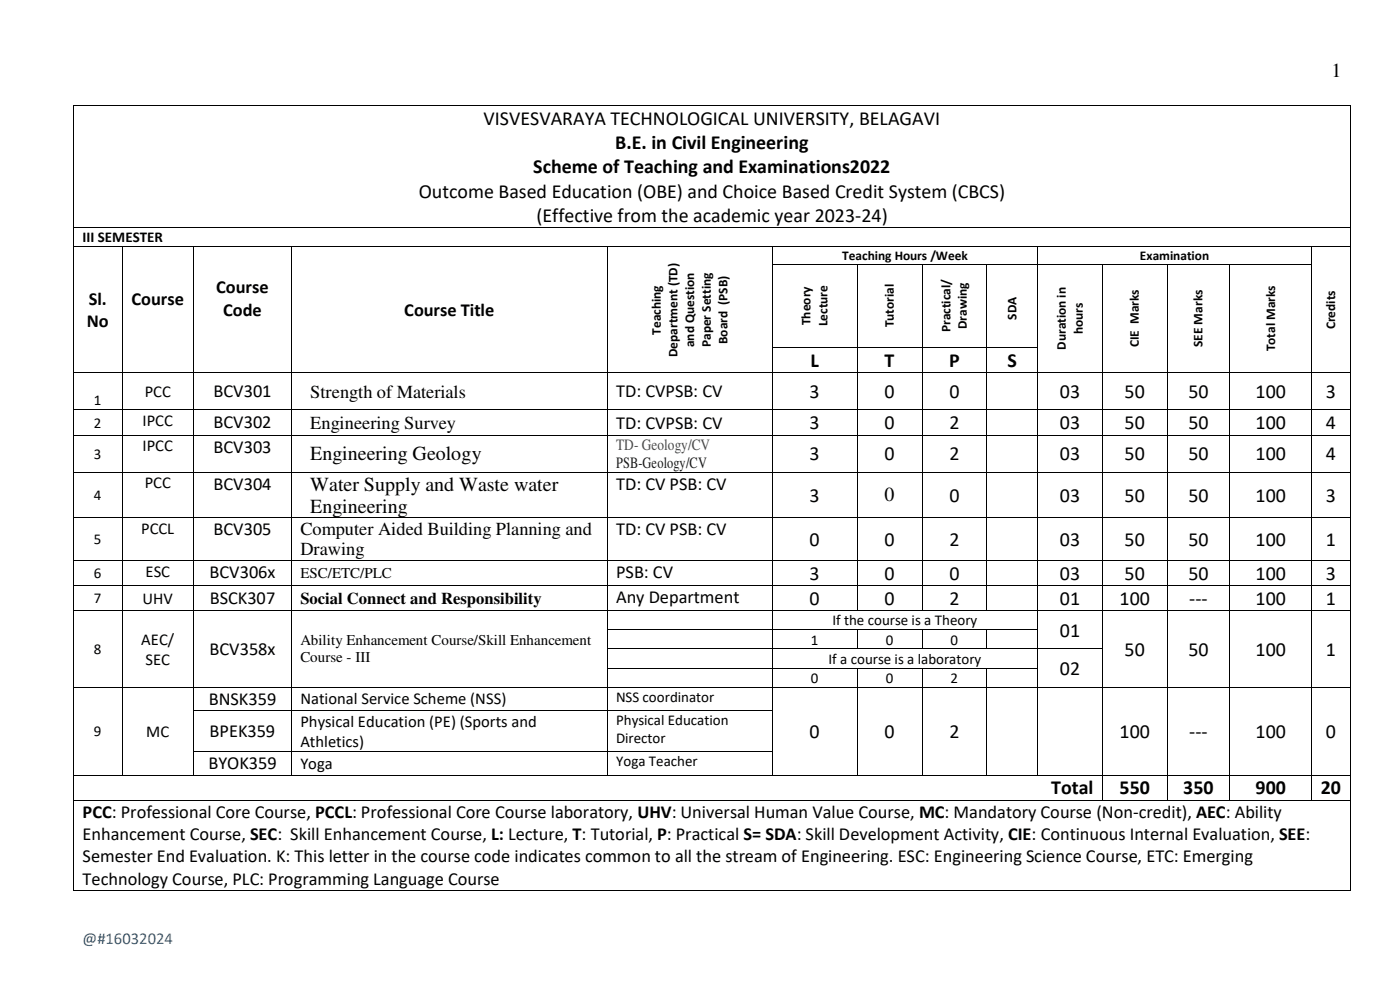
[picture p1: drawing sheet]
<svg xmlns="http://www.w3.org/2000/svg" width="297mm" height="210mm" viewBox="0 0 297 210" stroke-linecap="round" stroke-linejoin="round" font-family="sans-serif">
<defs><g id="words">
<g font-size="4.2">
<text x="282.4" y="16.3">1</text>
<text x="102.6" y="26.4">VISVESVARAYA TECHNOLOGICAL UNIVERSITY, BELAGAVI</text>
<text x="130.5" y="31.6">B.E. in Civil Engineering</text>
<text x="88.8" y="41.9">Outcome Based Education (OBE) and Choice Based Credit System (CBCS)</text>
<text x="113.1" y="36.8">Scheme of Teaching and Examinations2022</text>
<text x="113.8" y="47.1">(Effective from the academic year 2023-24)</text>
<text x="171.9" y="77.8">L</text>
<text x="187.6" y="77.8">T</text>
<text x="201.4" y="77.8">P</text>
<text x="213.8" y="77.8">S</text>
<text x="171.8" y="84.4">3</text>
<text x="187.6" y="84.4">0</text>
<text x="201.4" y="84.4">0</text>
<text x="224.9" y="84.4">03</text>
<text x="238.6" y="84.4">50</text>
<text x="252.1" y="84.4">50</text>
<text x="266.4" y="84.4">100</text>
<text x="281.3" y="84.4">3</text>
<text x="171.8" y="91.1">3</text>
<text x="187.6" y="91.1">0</text>
<text x="201.4" y="91.1">2</text>
<text x="224.9" y="91.1">03</text>
<text x="238.6" y="91.1">50</text>
<text x="252.1" y="91.1">50</text>
<text x="266.4" y="91.1">100</text>
<text x="281.3" y="91.1">4</text>
<text x="65.8" y="97.6">Engineering Geology</text>
<text x="171.8" y="97.7">3</text>
<text x="187.6" y="97.7">0</text>
<text x="201.4" y="97.7">2</text>
<text x="224.9" y="97.7">03</text>
<text x="238.6" y="97.7">50</text>
<text x="252.1" y="97.7">50</text>
<text x="266.4" y="97.7">100</text>
<text x="281.3" y="97.7">4</text>
<text x="65.8" y="104.2">Water Supply and Waste water</text>
<text x="171.8" y="106.4">3</text>
<text x="187.6" y="106.4">0</text>
<text x="201.4" y="106.4">0</text>
<text x="224.9" y="106.4">03</text>
<text x="238.6" y="106.4">50</text>
<text x="252.1" y="106.4">50</text>
<text x="266.4" y="106.4">100</text>
<text x="281.3" y="106.4">3</text>
<text x="65.8" y="108.8">Engineering</text>
<text x="171.8" y="115.8">0</text>
<text x="187.6" y="115.8">0</text>
<text x="201.4" y="115.8">2</text>
<text x="224.9" y="115.8">03</text>
<text x="238.6" y="115.8">50</text>
<text x="252.1" y="115.8">50</text>
<text x="266.4" y="115.8">100</text>
<text x="281.3" y="115.8">1</text>
<text x="171.8" y="123">3</text>
<text x="187.6" y="123">0</text>
<text x="201.4" y="123">0</text>
<text x="224.9" y="123">03</text>
<text x="238.6" y="123">50</text>
<text x="252.1" y="123">50</text>
<text x="266.4" y="123">100</text>
<text x="281.3" y="123">3</text>
<text x="171.8" y="128.3">0</text>
<text x="187.6" y="128.3">0</text>
<text x="201.4" y="128.3">2</text>
<text x="224.9" y="128.3">01</text>
<text x="237.5" y="128.3">100</text>
<text x="252.3" y="128.3">---</text>
<text x="266.4" y="128.3">100</text>
<text x="281.3" y="128.3">1</text>
<text x="224.9" y="135.1">01</text>
<text x="224.9" y="143.2">02</text>
<text x="238.6" y="139.1">50</text>
<text x="252.1" y="139.1">50</text>
<text x="266.4" y="139.1">100</text>
<text x="281.3" y="139.1">1</text>
<text x="171.8" y="156.5">0</text>
<text x="187.6" y="156.5">0</text>
<text x="201.4" y="156.5">2</text>
<text x="237.5" y="156.5">100</text>
<text x="252.3" y="156.5">---</text>
<text x="266.4" y="156.5">100</text>
<text x="281.3" y="156.5">0</text>
<text x="223" y="168.5">Total</text>
<text x="237.5" y="168.5">550</text>
<text x="251" y="168.5">350</text>
<text x="266.4" y="168.5">900</text>
<text x="280.2" y="168.5">20</text>
</g>
<g font-size="3.9">
<text x="18.8" y="64.6">Sl.</text>
<text x="27.9" y="64.6">Course</text>
<text x="45.9" y="62.2">Course</text>
<text x="18.4" y="69.4">No</text>
<text x="47.3" y="67">Code</text>
<text x="85.8" y="67">Course Title</text>
<text x="45.3" y="84.3">BCV301</text>
<text x="65.8" y="84.4">Strength of Materials</text>
<text x="130.7" y="84.3">TD: CVPSB: CV</text>
<text x="45.3" y="90.7">BCV302</text>
<text x="65.8" y="90.9">Engineering Survey</text>
<text x="130.7" y="90.9">TD: CVPSB: CV</text>
<text x="45.3" y="96">BCV303</text>
<text x="45.3" y="103.9">BCV304</text>
<text x="130.7" y="103.9">TD: CV PSB: CV</text>
<text x="45.3" y="113.5">BCV305</text>
<text x="63.7" y="113.4">Computer Aided Building Planning and</text>
<text x="130.7" y="113.5">TD: CV PSB: CV</text>
<text x="63.7" y="117.8">Drawing</text>
<text x="44.5" y="122.6">BCV306x</text>
<text x="130.7" y="122.6">PSB: CV</text>
<text x="44.5" y="128.2">BSCK307</text>
<text x="130.7" y="128">Any Department</text>
<text x="44.5" y="139">BCV358x</text>
<text x="44.3" y="149.5">BNSK359</text>
<text x="44.5" y="156.4">BPEK359</text>
<text x="44.2" y="163.2">BYOK359</text>
<text x="17.5" y="173.5">PCC: Professional Core Course, PCCL: Professional Core Course laboratory, UHV: Universal Human Value Course, MC: Mandatory Course (Non-credit), AEC: Ability</text>
<text x="17.5" y="178.2">Enhancement Course, SEC: Skill Enhancement Course, L: Lecture, T: Tutorial, P: Practical S= SDA: Skill Development Activity, CIE: Continuous Internal Evaluation, SEE:</text>
<text x="17.5" y="183">Semester End Evaluation. K: This letter in the course code indicates common to all the stream of Engineering. ESC: Engineering Science Course, ETC: Emerging</text>
<text x="17.5" y="187.7">Technology Course, PLC: Programming Language Course</text>
</g>
<g font-size="3.5">
<text x="30.7" y="84.2">PCC</text>
<text x="30.2" y="90.4">IPCC</text>
<text x="30.2" y="95.7">IPCC</text>
<text x="30.7" y="103.6">PCC</text>
<text x="29.9" y="113.2">PCCL</text>
<text x="30.9" y="122.3">ESC</text>
<text x="30.2" y="128.1">UHV</text>
<text x="63.7" y="128.1">Social Connect and Responsibility</text>
<text x="30" y="136.7">AEC/</text>
<text x="30.9" y="141">SEC</text>
<text x="63.7" y="149.4">National Service Scheme (NSS)</text>
<text x="63.7" y="154.1">Physical Education (PE) (Sports and</text>
<text x="31" y="156.3">MC</text>
<text x="63.7" y="158.4">Athletics)</text>
<text x="63.7" y="163.1">Yoga</text>
</g>
<text font-size="3.5" fill="#0070c0" x="17.5" y="200.3">@#16032024</text>
<text font-size="3.3" fill="#4b4b4b" x="130.7" y="95.4">TD- Geology/CV</text>
<text font-size="3.3" fill="#1a1a1a" x="130.7" y="99.3">PSB-Geology/CV</text>
<g font-size="3.2">
<text x="17.5" y="51.4">III SEMESTER</text>
<text x="19.9" y="86">1</text>
<text x="19.9" y="90.7">2</text>
<text x="19.9" y="97.3">3</text>
<text x="19.9" y="106.1">4</text>
<text x="19.9" y="115.4">5</text>
<text x="19.9" y="122.6">6</text>
<text x="63.7" y="122.6">ESC/ETC/PLC</text>
<text x="19.9" y="128">7</text>
<text x="63.7" y="136.9">Ability Enhancement Course/Skill Enhancement</text>
<text x="172" y="136.7">1</text>
<text x="176.6" y="132.7">If the course is a Theory</text>
<text x="187.9" y="136.7">0</text>
<text x="201.7" y="136.7">0</text>
<text x="19.9" y="138.8">8</text>
<text x="63.7" y="140.5">Course - III</text>
<text x="175.8" y="140.8">If a course is a laboratory</text>
<text x="130.7" y="148.9">NSS coordinator</text>
<text x="172" y="144.8">0</text>
<text x="187.9" y="144.8">0</text>
<text x="201.7" y="144.8">2</text>
<text x="130.7" y="153.8">Physical Education</text>
<text x="19.9" y="156.2">9</text>
<text x="130.7" y="157.7">Director</text>
<text x="130.7" y="162.6">Yoga Teacher</text>
</g>
<g font-size="2.8">
<text x="178.7" y="55.1">Teaching Hours /Week</text>
<text x="241.8" y="55.1">Examination</text>
<text x="140.2" y="71" transform="rotate(-90 140.2 71)">Teaching</text>
<text x="172" y="69" transform="rotate(-90 172 69)">Theory</text>
<text x="175.5" y="69.2" transform="rotate(-90 175.5 69.2)">Lecture</text>
<text x="189.6" y="69.4" transform="rotate(-90 189.6 69.4)">Tutorial</text>
<text x="201.6" y="70.5" transform="rotate(-90 201.6 70.5)">Practical/</text>
<text x="205.1" y="69.8" transform="rotate(-90 205.1 69.8)">Drawing</text>
<text x="215.6" y="67.8" transform="rotate(-90 215.6 67.8)">SDA</text>
<text x="229.7" y="70.9" transform="rotate(-90 229.7 70.9)">hours</text>
<text x="283.3" y="69.9" transform="rotate(-90 283.3 69.9)">Credits</text>
<text x="143.7" y="75.7" transform="rotate(-90 143.7 75.7)">Department (TD)</text>
<text x="147.3" y="73.6" transform="rotate(-90 147.3 73.6)">and Question</text>
<text x="150.8" y="73.6" transform="rotate(-90 150.8 73.6)">Paper Setting</text>
<text x="154.3" y="73" transform="rotate(-90 154.3 73)">Board (PSB)</text>
<text x="226.1" y="74.2" transform="rotate(-90 226.1 74.2)">Duration in</text>
<text x="241.6" y="73.7" transform="rotate(-90 241.6 73.7)">CIE Marks</text>
<text x="255.1" y="73.6" transform="rotate(-90 255.1 73.6)">SEE Marks</text>
<text x="270.5" y="74.5" transform="rotate(-90 270.5 74.5)">Total Marks</text>
</g>
</g></defs>
<g fill="#000">
<path d="M15.5 22.2h.2v.2h-.2z" fill-rule="evenodd"/>
<path d="M15.5 22.2h.2v.2h-.2z" fill-rule="evenodd"/>
<path d="M286.4 22.2h.2v.2h-.2z" fill-rule="evenodd"/>
<path d="M286.4 22.2h.2v.2h-.2z" fill-rule="evenodd"/>
<path d="M15.5 48.2h.2v.2h-.2z" fill-rule="evenodd"/>
<path d="M15.5 52.3h.2v.2h-.2z" fill-rule="evenodd"/>
<path d="M15.5 55.9h.2v.2h-.2z" fill-rule="evenodd"/>
<path d="M25.8 52.3h.2v.2h-.2z" fill-rule="evenodd"/>
<path d="M25.8 55.9h.2v.2h-.2z" fill-rule="evenodd"/>
<path d="M41 52.3h.2v.2h-.2z" fill-rule="evenodd"/>
<path d="M41 55.9h.2v.2h-.2z" fill-rule="evenodd"/>
<path d="M61.7 52.3h.2v.2h-.2z" fill-rule="evenodd"/>
<path d="M61.7 55.9h.2v.2h-.2z" fill-rule="evenodd"/>
<path d="M128.8 52.3h.1v.2h-.1z" fill-rule="evenodd"/>
<path d="M128.8 55.9h.1v.2h-.1z" fill-rule="evenodd"/>
<path d="M163.9 52.3h.1v.2h-.1z" fill-rule="evenodd"/>
<path d="M163.9 55.9h.1v.2h-.1z" fill-rule="evenodd"/>
<path d="M181.8 55.9h.1v.2h-.1z" fill-rule="evenodd"/>
<path d="M195.5 55.9h.2v.2h-.2z" fill-rule="evenodd"/>
<path d="M209.3 55.9h.1v.2h-.1z" fill-rule="evenodd"/>
<path d="M220 52.3h.2v.2h-.2z" fill-rule="evenodd"/>
<path d="M220 55.9h.2v.2h-.2z" fill-rule="evenodd"/>
<path d="M233.8 55.9h.2v.2h-.2z" fill-rule="evenodd"/>
<path d="M247.5 55.9h.2v.2h-.2z" fill-rule="evenodd"/>
<path d="M260.9 55.9h.1v.2h-.1z" fill-rule="evenodd"/>
<path d="M278.2 52.3h.1v.2h-.1z" fill-rule="evenodd"/>
<path d="M278.2 55.9h.1v.2h-.1z" fill-rule="evenodd"/>
<path d="M286.4 48.2h.2v.2h-.2z" fill-rule="evenodd"/>
<path d="M286.4 52.3h.2v.2h-.2z" fill-rule="evenodd"/>
<path d="M286.4 55.9h.2v.2h-.2z" fill-rule="evenodd"/>
<path d="M15.5 73.6h.2v.2h-.2z" fill-rule="evenodd"/>
<path d="M15.5 79h.2v.1h-.2z" fill-rule="evenodd"/>
<path d="M25.8 73.6h.2v.2h-.2z" fill-rule="evenodd"/>
<path d="M25.8 79h.2v.1h-.2z" fill-rule="evenodd"/>
<path d="M41 73.6h.2v.2h-.2z" fill-rule="evenodd"/>
<path d="M41 79h.2v.1h-.2z" fill-rule="evenodd"/>
<path d="M61.7 73.6h.2v.2h-.2z" fill-rule="evenodd"/>
<path d="M61.7 79h.2v.1h-.2z" fill-rule="evenodd"/>
<path d="M128.8 73.6h.1v.2h-.1z" fill-rule="evenodd"/>
<path d="M128.8 79h.1v.1h-.1z" fill-rule="evenodd"/>
<path d="M163.9 73.6h.1v.2h-.1z" fill-rule="evenodd"/>
<path d="M163.9 79h.1v.1h-.1z" fill-rule="evenodd"/>
<path d="M181.8 73.6h.1v.2h-.1z" fill-rule="evenodd"/>
<path d="M181.8 79h.1v.1h-.1z" fill-rule="evenodd"/>
<path d="M195.5 73.6h.2v.2h-.2z" fill-rule="evenodd"/>
<path d="M195.5 79h.2v.1h-.2z" fill-rule="evenodd"/>
<path d="M209.3 73.6h.1v.2h-.1z" fill-rule="evenodd"/>
<path d="M209.3 79h.1v.1h-.1z" fill-rule="evenodd"/>
<path d="M220 73.6h.2v.2h-.2z" fill-rule="evenodd"/>
<path d="M220 79h.2v.1h-.2z" fill-rule="evenodd"/>
<path d="M233.8 73.6h.2v.2h-.2z" fill-rule="evenodd"/>
<path d="M233.8 79h.2v.1h-.2z" fill-rule="evenodd"/>
<path d="M247.5 73.6h.2v.2h-.2z" fill-rule="evenodd"/>
<path d="M247.5 79h.2v.1h-.2z" fill-rule="evenodd"/>
<path d="M260.9 73.6h.1v.2h-.1z" fill-rule="evenodd"/>
<path d="M260.9 79h.1v.1h-.1z" fill-rule="evenodd"/>
<path d="M278.2 73.6h.1v.2h-.1z" fill-rule="evenodd"/>
<path d="M278.2 79h.1v.1h-.1z" fill-rule="evenodd"/>
<path d="M286.4 73.6h.2v.2h-.2z" fill-rule="evenodd"/>
<path d="M286.4 79h.2v.1h-.2z" fill-rule="evenodd"/>
<path d="M15.5 86.9h.2v.2h-.2z" fill-rule="evenodd"/>
<path d="M15.5 92.2h.2v.2h-.2z" fill-rule="evenodd"/>
<path d="M25.8 86.9h.2v.2h-.2z" fill-rule="evenodd"/>
<path d="M25.8 92.2h.2v.2h-.2z" fill-rule="evenodd"/>
<path d="M41 86.9h.2v.2h-.2z" fill-rule="evenodd"/>
<path d="M41 92.2h.2v.2h-.2z" fill-rule="evenodd"/>
<path d="M61.7 86.9h.2v.2h-.2z" fill-rule="evenodd"/>
<path d="M61.7 92.2h.2v.2h-.2z" fill-rule="evenodd"/>
<path d="M128.8 86.9h.1v.2h-.1z" fill-rule="evenodd"/>
<path d="M128.8 92.2h.1v.2h-.1z" fill-rule="evenodd"/>
<path d="M163.9 86.9h.1v.2h-.1z" fill-rule="evenodd"/>
<path d="M163.9 92.2h.1v.2h-.1z" fill-rule="evenodd"/>
<path d="M181.8 86.9h.1v.2h-.1z" fill-rule="evenodd"/>
<path d="M181.8 92.2h.1v.2h-.1z" fill-rule="evenodd"/>
<path d="M195.5 86.9h.2v.2h-.2z" fill-rule="evenodd"/>
<path d="M195.5 92.2h.2v.2h-.2z" fill-rule="evenodd"/>
<path d="M209.3 86.9h.1v.2h-.1z" fill-rule="evenodd"/>
<path d="M209.3 92.2h.1v.2h-.1z" fill-rule="evenodd"/>
<path d="M220 86.9h.2v.2h-.2z" fill-rule="evenodd"/>
<path d="M220 92.2h.2v.2h-.2z" fill-rule="evenodd"/>
<path d="M233.8 86.9h.2v.2h-.2z" fill-rule="evenodd"/>
<path d="M233.8 92.2h.2v.2h-.2z" fill-rule="evenodd"/>
<path d="M247.5 86.9h.2v.2h-.2z" fill-rule="evenodd"/>
<path d="M247.5 92.2h.2v.2h-.2z" fill-rule="evenodd"/>
<path d="M260.9 86.9h.1v.2h-.1z" fill-rule="evenodd"/>
<path d="M260.9 92.2h.1v.2h-.1z" fill-rule="evenodd"/>
<path d="M278.2 86.9h.1v.2h-.1z" fill-rule="evenodd"/>
<path d="M278.2 92.2h.1v.2h-.1z" fill-rule="evenodd"/>
<path d="M286.4 86.9h.2v.2h-.2z" fill-rule="evenodd"/>
<path d="M286.4 92.2h.2v.2h-.2z" fill-rule="evenodd"/>
<path d="M15.5 100.1h.2v.2h-.2z" fill-rule="evenodd"/>
<path d="M15.5 109.7h.2v.1h-.2z" fill-rule="evenodd"/>
<path d="M15.5 118.8h.2v.1h-.2z" fill-rule="evenodd"/>
<path d="M25.8 100.1h.2v.2h-.2z" fill-rule="evenodd"/>
<path d="M25.8 109.7h.2v.1h-.2z" fill-rule="evenodd"/>
<path d="M25.8 118.8h.2v.1h-.2z" fill-rule="evenodd"/>
<path d="M41 100.1h.2v.2h-.2z" fill-rule="evenodd"/>
<path d="M41 109.7h.2v.1h-.2z" fill-rule="evenodd"/>
<path d="M41 118.8h.2v.1h-.2z" fill-rule="evenodd"/>
<path d="M61.7 100.1h.2v.2h-.2z" fill-rule="evenodd"/>
<path d="M61.7 109.7h.2v.1h-.2z" fill-rule="evenodd"/>
<path d="M61.7 118.8h.2v.1h-.2z" fill-rule="evenodd"/>
<path d="M128.8 100.1h.1v.2h-.1z" fill-rule="evenodd"/>
<path d="M128.8 109.7h.1v.1h-.1z" fill-rule="evenodd"/>
<path d="M128.8 118.8h.1v.1h-.1z" fill-rule="evenodd"/>
<path d="M163.9 100.1h.1v.2h-.1z" fill-rule="evenodd"/>
<path d="M163.9 109.7h.1v.1h-.1z" fill-rule="evenodd"/>
<path d="M163.9 118.8h.1v.1h-.1z" fill-rule="evenodd"/>
<path d="M181.8 100.1h.1v.2h-.1z" fill-rule="evenodd"/>
<path d="M181.8 109.7h.1v.1h-.1z" fill-rule="evenodd"/>
<path d="M181.8 118.8h.1v.1h-.1z" fill-rule="evenodd"/>
<path d="M195.5 100.1h.2v.2h-.2z" fill-rule="evenodd"/>
<path d="M195.5 109.7h.2v.1h-.2z" fill-rule="evenodd"/>
<path d="M195.5 118.8h.2v.1h-.2z" fill-rule="evenodd"/>
<path d="M209.3 100.1h.1v.2h-.1z" fill-rule="evenodd"/>
<path d="M209.3 109.7h.1v.1h-.1z" fill-rule="evenodd"/>
<path d="M209.3 118.8h.1v.1h-.1z" fill-rule="evenodd"/>
<path d="M220 100.1h.2v.2h-.2z" fill-rule="evenodd"/>
<path d="M220 109.7h.2v.1h-.2z" fill-rule="evenodd"/>
<path d="M220 118.8h.2v.1h-.2z" fill-rule="evenodd"/>
<path d="M233.8 100.1h.2v.2h-.2z" fill-rule="evenodd"/>
<path d="M233.8 109.7h.2v.1h-.2z" fill-rule="evenodd"/>
<path d="M233.8 118.8h.2v.1h-.2z" fill-rule="evenodd"/>
<path d="M247.5 100.1h.2v.2h-.2z" fill-rule="evenodd"/>
<path d="M247.5 109.7h.2v.1h-.2z" fill-rule="evenodd"/>
<path d="M247.5 118.8h.2v.1h-.2z" fill-rule="evenodd"/>
<path d="M260.9 100.1h.1v.2h-.1z" fill-rule="evenodd"/>
<path d="M260.9 109.7h.1v.1h-.1z" fill-rule="evenodd"/>
<path d="M260.9 118.8h.1v.1h-.1z" fill-rule="evenodd"/>
<path d="M278.2 100.1h.1v.2h-.1z" fill-rule="evenodd"/>
<path d="M278.2 109.7h.1v.1h-.1z" fill-rule="evenodd"/>
<path d="M278.2 118.8h.1v.1h-.1z" fill-rule="evenodd"/>
<path d="M286.4 100.1h.2v.2h-.2z" fill-rule="evenodd"/>
<path d="M286.4 109.7h.2v.1h-.2z" fill-rule="evenodd"/>
<path d="M286.4 118.8h.2v.1h-.2z" fill-rule="evenodd"/>
<path d="M15.5 124.1h.2v.2h-.2z" fill-rule="evenodd"/>
<path d="M15.5 129.5h.2v.1h-.2z" fill-rule="evenodd"/>
<path d="M15.5 133.6h.2v.1h-.2z" fill-rule="evenodd"/>
<path d="M15.5 137.6h.2v.1h-.2z" fill-rule="evenodd"/>
<path d="M25.8 124.1h.2v.2h-.2z" fill-rule="evenodd"/>
<path d="M25.8 129.5h.2v.1h-.2z" fill-rule="evenodd"/>
<path d="M25.8 133.6h.2v.1h-.2z" fill-rule="evenodd"/>
<path d="M25.8 137.6h.2v.1h-.2z" fill-rule="evenodd"/>
<path d="M41 124.1h.2v.2h-.2z" fill-rule="evenodd"/>
<path d="M41 129.5h.2v.1h-.2z" fill-rule="evenodd"/>
<path d="M41 133.6h.2v.1h-.2z" fill-rule="evenodd"/>
<path d="M41 137.6h.2v.1h-.2z" fill-rule="evenodd"/>
<path d="M61.7 124.1h.2v.2h-.2z" fill-rule="evenodd"/>
<path d="M61.7 129.5h.2v.1h-.2z" fill-rule="evenodd"/>
<path d="M61.7 133.6h.2v.1h-.2z" fill-rule="evenodd"/>
<path d="M61.7 137.6h.2v.1h-.2z" fill-rule="evenodd"/>
<path d="M128.8 124.1h.1v.2h-.1z" fill-rule="evenodd"/>
<path d="M128.8 129.5h.1v.1h-.1z" fill-rule="evenodd"/>
<path d="M128.8 133.6h.1v.1h-.1z" fill-rule="evenodd"/>
<path d="M128.8 137.6h.1v.1h-.1z" fill-rule="evenodd"/>
<path d="M163.9 124.1h.1v.2h-.1z" fill-rule="evenodd"/>
<path d="M163.9 129.5h.1v.1h-.1z" fill-rule="evenodd"/>
<path d="M163.9 133.6h.1v.1h-.1z" fill-rule="evenodd"/>
<path d="M163.9 137.6h.1v.1h-.1z" fill-rule="evenodd"/>
<path d="M181.8 124.1h.1v.2h-.1z" fill-rule="evenodd"/>
<path d="M181.8 129.5h.1v.1h-.1z" fill-rule="evenodd"/>
<path d="M181.8 133.6h.1v.1h-.1z" fill-rule="evenodd"/>
<path d="M181.8 137.6h.1v.1h-.1z" fill-rule="evenodd"/>
<path d="M195.5 124.1h.2v.2h-.2z" fill-rule="evenodd"/>
<path d="M195.5 129.5h.2v.1h-.2z" fill-rule="evenodd"/>
<path d="M195.5 133.6h.2v.1h-.2z" fill-rule="evenodd"/>
<path d="M195.5 137.6h.2v.1h-.2z" fill-rule="evenodd"/>
<path d="M209.3 124.1h.1v.2h-.1z" fill-rule="evenodd"/>
<path d="M209.3 129.5h.1v.1h-.1z" fill-rule="evenodd"/>
<path d="M209.3 133.6h.1v.1h-.1z" fill-rule="evenodd"/>
<path d="M209.3 137.6h.1v.1h-.1z" fill-rule="evenodd"/>
<path d="M220 124.1h.2v.2h-.2z" fill-rule="evenodd"/>
<path d="M220 129.5h.2v.1h-.2z" fill-rule="evenodd"/>
<path d="M220 133.6h.2v.1h-.2z" fill-rule="evenodd"/>
<path d="M220 137.6h.2v.1h-.2z" fill-rule="evenodd"/>
<path d="M233.8 124.1h.2v.2h-.2z" fill-rule="evenodd"/>
<path d="M233.8 129.5h.2v.1h-.2z" fill-rule="evenodd"/>
<path d="M233.8 133.6h.2v.1h-.2z" fill-rule="evenodd"/>
<path d="M233.8 137.6h.2v.1h-.2z" fill-rule="evenodd"/>
<path d="M247.5 124.1h.2v.2h-.2z" fill-rule="evenodd"/>
<path d="M247.5 129.5h.2v.1h-.2z" fill-rule="evenodd"/>
<path d="M247.5 133.6h.2v.1h-.2z" fill-rule="evenodd"/>
<path d="M247.5 137.6h.2v.1h-.2z" fill-rule="evenodd"/>
<path d="M260.9 124.1h.1v.2h-.1z" fill-rule="evenodd"/>
<path d="M260.9 129.5h.1v.1h-.1z" fill-rule="evenodd"/>
<path d="M260.9 133.6h.1v.1h-.1z" fill-rule="evenodd"/>
<path d="M260.9 137.6h.1v.1h-.1z" fill-rule="evenodd"/>
<path d="M278.2 124.1h.1v.2h-.1z" fill-rule="evenodd"/>
<path d="M278.2 129.5h.1v.1h-.1z" fill-rule="evenodd"/>
<path d="M278.2 133.6h.1v.1h-.1z" fill-rule="evenodd"/>
<path d="M278.2 137.6h.1v.1h-.1z" fill-rule="evenodd"/>
<path d="M286.4 124.1h.2v.2h-.2z" fill-rule="evenodd"/>
<path d="M286.4 129.5h.2v.1h-.2z" fill-rule="evenodd"/>
<path d="M286.4 133.6h.2v.1h-.2z" fill-rule="evenodd"/>
<path d="M286.4 137.6h.2v.1h-.2z" fill-rule="evenodd"/>
<path d="M15.5 141.6h.2v.2h-.2z" fill-rule="evenodd"/>
<path d="M15.5 145.7h.2v.2h-.2z" fill-rule="evenodd"/>
<path d="M15.5 150.6h.2v.2h-.2z" fill-rule="evenodd"/>
<path d="M15.5 159.4h.2v.2h-.2z" fill-rule="evenodd"/>
<path d="M25.8 141.6h.2v.2h-.2z" fill-rule="evenodd"/>
<path d="M25.8 145.7h.2v.2h-.2z" fill-rule="evenodd"/>
<path d="M25.8 150.6h.2v.2h-.2z" fill-rule="evenodd"/>
<path d="M25.8 159.4h.2v.2h-.2z" fill-rule="evenodd"/>
<path d="M41 141.6h.2v.2h-.2z" fill-rule="evenodd"/>
<path d="M41 145.7h.2v.2h-.2z" fill-rule="evenodd"/>
<path d="M41 150.6h.2v.2h-.2z" fill-rule="evenodd"/>
<path d="M41 159.4h.2v.2h-.2z" fill-rule="evenodd"/>
<path d="M61.7 141.6h.2v.2h-.2z" fill-rule="evenodd"/>
<path d="M61.7 145.7h.2v.2h-.2z" fill-rule="evenodd"/>
<path d="M61.7 150.6h.2v.2h-.2z" fill-rule="evenodd"/>
<path d="M61.7 159.4h.2v.2h-.2z" fill-rule="evenodd"/>
<path d="M128.8 141.6h.1v.2h-.1z" fill-rule="evenodd"/>
<path d="M128.8 145.7h.1v.2h-.1z" fill-rule="evenodd"/>
<path d="M128.8 150.6h.1v.2h-.1z" fill-rule="evenodd"/>
<path d="M128.8 159.4h.1v.2h-.1z" fill-rule="evenodd"/>
<path d="M163.9 141.6h.1v.2h-.1z" fill-rule="evenodd"/>
<path d="M163.9 145.7h.1v.2h-.1z" fill-rule="evenodd"/>
<path d="M163.9 150.6h.1v.2h-.1z" fill-rule="evenodd"/>
<path d="M163.9 159.4h.1v.2h-.1z" fill-rule="evenodd"/>
<path d="M181.8 141.6h.1v.2h-.1z" fill-rule="evenodd"/>
<path d="M181.8 145.7h.1v.2h-.1z" fill-rule="evenodd"/>
<path d="M181.8 150.6h.1v.2h-.1z" fill-rule="evenodd"/>
<path d="M181.8 159.4h.1v.2h-.1z" fill-rule="evenodd"/>
<path d="M195.5 141.6h.2v.2h-.2z" fill-rule="evenodd"/>
<path d="M195.5 145.7h.2v.2h-.2z" fill-rule="evenodd"/>
<path d="M195.5 150.6h.2v.2h-.2z" fill-rule="evenodd"/>
<path d="M195.5 159.4h.2v.2h-.2z" fill-rule="evenodd"/>
<path d="M209.3 141.6h.1v.2h-.1z" fill-rule="evenodd"/>
<path d="M209.3 145.7h.1v.2h-.1z" fill-rule="evenodd"/>
<path d="M209.3 150.6h.1v.2h-.1z" fill-rule="evenodd"/>
<path d="M209.3 159.4h.1v.2h-.1z" fill-rule="evenodd"/>
<path d="M220 141.6h.2v.2h-.2z" fill-rule="evenodd"/>
<path d="M220 145.7h.2v.2h-.2z" fill-rule="evenodd"/>
<path d="M220 150.6h.2v.2h-.2z" fill-rule="evenodd"/>
<path d="M220 159.4h.2v.2h-.2z" fill-rule="evenodd"/>
<path d="M233.8 141.6h.2v.2h-.2z" fill-rule="evenodd"/>
<path d="M233.8 145.7h.2v.2h-.2z" fill-rule="evenodd"/>
<path d="M233.8 150.6h.2v.2h-.2z" fill-rule="evenodd"/>
<path d="M233.8 159.4h.2v.2h-.2z" fill-rule="evenodd"/>
<path d="M247.5 141.6h.2v.2h-.2z" fill-rule="evenodd"/>
<path d="M247.5 145.7h.2v.2h-.2z" fill-rule="evenodd"/>
<path d="M247.5 150.6h.2v.2h-.2z" fill-rule="evenodd"/>
<path d="M247.5 159.4h.2v.2h-.2z" fill-rule="evenodd"/>
<path d="M260.9 141.6h.1v.2h-.1z" fill-rule="evenodd"/>
<path d="M260.9 145.7h.1v.2h-.1z" fill-rule="evenodd"/>
<path d="M260.9 150.6h.1v.2h-.1z" fill-rule="evenodd"/>
<path d="M260.9 159.4h.1v.2h-.1z" fill-rule="evenodd"/>
<path d="M278.2 141.6h.1v.2h-.1z" fill-rule="evenodd"/>
<path d="M278.2 145.7h.1v.2h-.1z" fill-rule="evenodd"/>
<path d="M278.2 150.6h.1v.2h-.1z" fill-rule="evenodd"/>
<path d="M278.2 159.4h.1v.2h-.1z" fill-rule="evenodd"/>
<path d="M286.4 141.6h.2v.2h-.2z" fill-rule="evenodd"/>
<path d="M286.4 145.7h.2v.2h-.2z" fill-rule="evenodd"/>
<path d="M286.4 150.6h.2v.2h-.2z" fill-rule="evenodd"/>
<path d="M286.4 159.4h.2v.2h-.2z" fill-rule="evenodd"/>
<path d="M15.5 164.3h.2v.2h-.2z" fill-rule="evenodd"/>
<path d="M15.5 169.7h.2v.1h-.2z" fill-rule="evenodd"/>
<path d="M25.8 164.3h.2v.2h-.2z" fill-rule="evenodd"/>
<path d="M41 164.3h.2v.2h-.2z" fill-rule="evenodd"/>
<path d="M61.7 164.3h.2v.2h-.2z" fill-rule="evenodd"/>
<path d="M128.8 164.3h.1v.2h-.1z" fill-rule="evenodd"/>
<path d="M163.9 164.3h.1v.2h-.1z" fill-rule="evenodd"/>
<path d="M181.8 164.3h.1v.2h-.1z" fill-rule="evenodd"/>
<path d="M195.5 164.3h.2v.2h-.2z" fill-rule="evenodd"/>
<path d="M209.3 164.3h.1v.2h-.1z" fill-rule="evenodd"/>
<path d="M220 164.3h.2v.2h-.2z" fill-rule="evenodd"/>
<path d="M233.8 164.3h.2v.2h-.2z" fill-rule="evenodd"/>
<path d="M233.8 169.7h.2v.1h-.2z" fill-rule="evenodd"/>
<path d="M247.5 164.3h.2v.2h-.2z" fill-rule="evenodd"/>
<path d="M247.5 169.7h.2v.1h-.2z" fill-rule="evenodd"/>
<path d="M260.9 164.3h.1v.2h-.1z" fill-rule="evenodd"/>
<path d="M260.9 169.7h.1v.1h-.1z" fill-rule="evenodd"/>
<path d="M278.2 164.3h.1v.2h-.1z" fill-rule="evenodd"/>
<path d="M278.2 169.7h.1v.1h-.1z" fill-rule="evenodd"/>
<path d="M286.4 164.3h.2v.2h-.2z" fill-rule="evenodd"/>
<path d="M286.4 169.7h.2v.1h-.2z" fill-rule="evenodd"/>
<path d="M15.5 188.8h.2v.2h-.2z" fill-rule="evenodd"/>
<path d="M15.5 188.8h.2v.2h-.2z" fill-rule="evenodd"/>
<path d="M286.4 188.8h.2v.2h-.2z" fill-rule="evenodd"/>
<path d="M286.4 188.8h.2v.2h-.2z" fill-rule="evenodd"/>
</g>
<g fill="none" stroke="#000" stroke-width=".21">
<path d="M15.6 22.4v25.8M15.7 22.3h270.7M286.5 22.4v25.8M15.6 48.4v3.9M15.6 52.5v3.4M15.6 56.1v17.5M15.7 48.3h270.7M15.7 52.4h10.1M25.9 52.5v3.4M25.9 56.1v17.5M26 52.4h15M41.1 52.5v3.4"/>
<path d="M41.1 56.1v17.5M41.2 52.4h20.5M61.8 52.5v3.4M61.8 56.1v17.5M61.9 52.4h66.8M128.8 52.5v3.4M128.8 56.1v17.5M128.9 52.4h35M163.9 52.5v3.4M163.9 56.1v17.5M164 52.4h56M164 56h17.8"/>
<path d="M181.8 56.1v17.5M181.9 56h13.6M195.6 56.1v17.5M195.7 56h13.6M209.4 56.1v17.5M209.4 56h10.6M220.1 52.5v3.4M220.1 56.1v17.5M220.2 52.4h58M220.2 56h13.6M233.9 56.1v17.5M234 56h13.5"/>
<path d="M247.6 56.1v17.5M247.7 56h13.2M260.9 56.1v17.5M261 56h17.2M278.3 52.5v3.4M278.3 56.1v17.5M278.3 52.4h8.1M286.5 48.4v3.9M286.5 52.5v3.4M286.5 56.1v17.5M15.6 73.8v5.2M15.6 79.1v7.8"/>
<path d="M15.7 79.1h10.1M25.9 73.8v5.2M25.9 79.1v7.8M26 79.1h15M41.1 73.8v5.2M41.1 79.1v7.8M41.2 79.1h20.5M61.8 73.8v5.2M61.8 79.1v7.8M61.9 79.1h66.8M128.8 73.8v5.2M128.8 79.1v7.8"/>
<path d="M128.9 79.1h35M163.9 73.8v5.2M163.9 79.1v7.8M164 73.7h17.8M164 79.1h17.8M181.8 73.8v5.2M181.8 79.1v7.8M181.9 73.7h13.6M181.9 79.1h13.6M195.6 73.8v5.2M195.6 79.1v7.8M195.7 73.7h13.6"/>
<path d="M195.7 79.1h13.6M209.4 73.8v5.2M209.4 79.1v7.8M209.4 73.7h10.6M209.4 79.1h10.6M220.1 73.8v5.2M220.1 79.1v7.8M220.2 79.1h13.6M233.9 73.8v5.2M233.9 79.1v7.8M234 79.1h13.5M247.6 73.8v5.2"/>
<path d="M247.6 79.1v7.8M247.7 79.1h13.2M260.9 73.8v5.2M260.9 79.1v7.8M261 79.1h17.2M278.3 73.8v5.2M278.3 79.1v7.8M278.3 79.1h8.1M286.5 73.8v5.2M286.5 79.1v7.8M15.6 87.1v5.1M15.6 92.4v7.7"/>
<path d="M15.7 87h10.1M15.7 92.3h10.1M25.9 87.1v5.1M25.9 92.4v7.7M26 87h15M26 92.3h15M41.1 87.1v5.1M41.1 92.4v7.7M41.2 87h20.5M41.2 92.3h20.5M61.8 87.1v5.1M61.8 92.4v7.7"/>
<path d="M61.9 87h66.8M61.9 92.3h66.8M128.8 87.1v5.1M128.8 92.4v7.7M128.9 87h35M128.9 92.3h35M163.9 87.1v5.1M163.9 92.4v7.7M164 87h17.8M164 92.3h17.8M181.8 87.1v5.1M181.8 92.4v7.7"/>
<path d="M181.9 87h13.6M181.9 92.3h13.6M195.6 87.1v5.1M195.6 92.4v7.7M195.7 87h13.6M195.7 92.3h13.6M209.4 87.1v5.1M209.4 92.4v7.7M209.4 87h10.6M209.4 92.3h10.6M220.1 87.1v5.1M220.1 92.4v7.7"/>
<path d="M220.2 87h13.6M220.2 92.3h13.6M233.9 87.1v5.1M233.9 92.4v7.7M234 87h13.5M234 92.3h13.5M247.6 87.1v5.1M247.6 92.4v7.7M247.7 87h13.2M247.7 92.3h13.2M260.9 87.1v5.1M260.9 92.4v7.7"/>
<path d="M261 87h17.2M261 92.3h17.2M278.3 87.1v5.1M278.3 92.4v7.7M278.3 87h8.1M278.3 92.3h8.1M286.5 87.1v5.1M286.5 92.4v7.7M15.6 100.3v9.4M15.6 109.8v9M15.6 118.9v5.2M15.7 100.2h10.1"/>
<path d="M15.7 109.8h10.1M15.7 118.9h10.1M25.9 100.3v9.4M25.9 109.8v9M25.9 118.9v5.2M26 100.2h15M26 109.8h15M26 118.9h15M41.1 100.3v9.4M41.1 109.8v9M41.1 118.9v5.2M41.2 100.2h20.5"/>
<path d="M41.2 109.8h20.5M41.2 118.9h20.5M61.8 100.3v9.4M61.8 109.8v9M61.8 118.9v5.2M61.9 100.2h66.8M61.9 109.8h66.8M61.9 118.9h66.8M128.8 100.3v9.4M128.8 109.8v9M128.8 118.9v5.2M128.9 100.2h35"/>
<path d="M128.9 109.8h35M128.9 118.9h35M163.9 100.3v9.4M163.9 109.8v9M163.9 118.9v5.2M164 100.2h17.8M164 109.8h17.8M164 118.9h17.8M181.8 100.3v9.4M181.8 109.8v9M181.8 118.9v5.2M181.9 100.2h13.6"/>
<path d="M181.9 109.8h13.6M181.9 118.9h13.6M195.6 100.3v9.4M195.6 109.8v9M195.6 118.9v5.2M195.7 100.2h13.6M195.7 109.8h13.6M195.7 118.9h13.6M209.4 100.3v9.4M209.4 109.8v9M209.4 118.9v5.2M209.4 100.2h10.6"/>
<path d="M209.4 109.8h10.6M209.4 118.9h10.6M220.1 100.3v9.4M220.1 109.8v9M220.1 118.9v5.2M220.2 100.2h13.6M220.2 109.8h13.6M220.2 118.9h13.6M233.9 100.3v9.4M233.9 109.8v9M233.9 118.9v5.2M234 100.2h13.5"/>
<path d="M234 109.8h13.5M234 118.9h13.5M247.6 100.3v9.4M247.6 109.8v9M247.6 118.9v5.2M247.7 100.2h13.2M247.7 109.8h13.2M247.7 118.9h13.2M260.9 100.3v9.4M260.9 109.8v9M260.9 118.9v5.2M261 100.2h17.2"/>
<path d="M261 109.8h17.2M261 118.9h17.2M278.3 100.3v9.4M278.3 109.8v9M278.3 118.9v5.2M278.3 100.2h8.1M278.3 109.8h8.1M278.3 118.9h8.1M286.5 100.3v9.4M286.5 109.8v9M286.5 118.9v5.2M15.6 124.3v5.2"/>
<path d="M15.6 129.7v3.9M15.6 133.7v3.9M15.6 137.7v3.9M15.7 124.2h10.1M15.7 129.6h10.1M25.9 124.3v5.2M25.9 129.7v3.9M25.9 133.7v3.9M25.9 137.7v3.9M26 124.2h15M26 129.6h15M41.1 124.3v5.2"/>
<path d="M41.1 129.7v3.9M41.1 133.7v3.9M41.1 137.7v3.9M41.2 124.2h20.5M41.2 129.6h20.5M61.8 124.3v5.2M61.8 129.7v3.9M61.8 133.7v3.9M61.8 137.7v3.9M61.9 124.2h66.8M61.9 129.6h66.8M128.8 124.3v5.2"/>
<path d="M128.8 129.7v3.9M128.8 133.7v3.9M128.8 137.7v3.9M128.9 124.2h35M128.9 129.6h35M128.9 133.6h35M128.9 137.7h35M163.9 124.3v5.2M163.9 129.7v3.9M163.9 133.7v3.9M163.9 137.7v3.9M164 124.2h17.8"/>
<path d="M164 129.6h17.8M164 133.6h17.8M164 137.7h17.8M181.8 124.3v5.2M181.8 133.7v3.9M181.9 124.2h13.6M181.9 129.6h13.6M181.9 133.6h13.6M181.9 137.7h13.6M195.6 124.3v5.2M195.6 133.7v3.9M195.7 124.2h13.6"/>
<path d="M195.7 129.6h13.6M195.7 133.6h13.6M195.7 137.7h13.6M209.4 124.3v5.2M209.4 133.7v3.9M209.4 124.2h10.6M209.4 129.6h10.6M209.4 133.6h10.6M209.4 137.7h10.6M220.1 124.3v5.2M220.1 129.7v3.9M220.1 133.7v3.9"/>
<path d="M220.1 137.7v3.9M220.2 124.2h13.6M220.2 129.6h13.6M220.2 137.7h13.6M233.9 124.3v5.2M233.9 129.7v3.9M233.9 133.7v3.9M233.9 137.7v3.9M234 124.2h13.5M234 129.6h13.5M247.6 124.3v5.2M247.6 129.7v3.9"/>
<path d="M247.6 133.7v3.9M247.6 137.7v3.9M247.7 124.2h13.2M247.7 129.6h13.2M260.9 124.3v5.2M260.9 129.7v3.9M260.9 133.7v3.9M260.9 137.7v3.9M261 124.2h17.2M261 129.6h17.2M278.3 124.3v5.2M278.3 129.7v3.9"/>
<path d="M278.3 133.7v3.9M278.3 137.7v3.9M278.3 124.2h8.1M278.3 129.6h8.1M286.5 124.3v5.2M286.5 129.7v3.9M286.5 133.7v3.9M286.5 137.7v3.9M15.6 141.8v3.9M15.6 145.9v4.7M15.6 150.8v8.6M15.6 159.6v4.7"/>
<path d="M15.7 145.8h10.1M25.9 141.8v3.9M25.9 145.9v4.7M25.9 150.8v8.6M25.9 159.6v4.7M26 145.8h15M41.1 141.8v3.9M41.1 145.9v4.7M41.1 150.8v8.6M41.1 159.6v4.7M41.2 145.8h20.5M41.2 150.7h20.5"/>
<path d="M41.2 159.5h20.5M61.8 141.8v3.9M61.8 145.9v4.7M61.8 150.8v8.6M61.8 159.6v4.7M61.9 145.8h66.8M61.9 150.7h66.8M61.9 159.5h66.8M128.8 141.8v3.9M128.8 145.9v4.7M128.8 150.8v8.6M128.8 159.6v4.7"/>
<path d="M128.9 141.7h35M128.9 145.8h35M128.9 150.7h35M128.9 159.5h35M163.9 141.8v3.9M163.9 145.9v4.7M163.9 150.8v8.6M163.9 159.6v4.7M164 141.7h17.8M164 145.8h17.8M181.8 141.8v3.9M181.8 145.9v4.7"/>
<path d="M181.8 150.8v8.6M181.8 159.6v4.7M181.9 141.7h13.6M181.9 145.8h13.6M195.6 141.8v3.9M195.6 145.9v4.7M195.6 150.8v8.6M195.6 159.6v4.7M195.7 141.7h13.6M195.7 145.8h13.6M209.4 141.8v3.9M209.4 145.9v4.7"/>
<path d="M209.4 150.8v8.6M209.4 159.6v4.7M209.4 141.7h10.6M209.4 145.8h10.6M220.1 141.8v3.9M220.1 145.9v4.7M220.1 150.8v8.6M220.1 159.6v4.7M220.2 145.8h13.6M233.9 141.8v3.9M233.9 145.9v4.7M233.9 150.8v8.6"/>
<path d="M233.9 159.6v4.7M234 145.8h13.5M247.6 141.8v3.9M247.6 145.9v4.7M247.6 150.8v8.6M247.6 159.6v4.7M247.7 145.8h13.2M260.9 141.8v3.9M260.9 145.9v4.7M260.9 150.8v8.6M260.9 159.6v4.7M261 145.8h17.2"/>
<path d="M278.3 141.8v3.9M278.3 145.9v4.7M278.3 150.8v8.6M278.3 159.6v4.7M278.3 145.8h8.1M286.5 141.8v3.9M286.5 145.9v4.7M286.5 150.8v8.6M286.5 159.6v4.7M15.6 164.5v5.2M15.6 169.8v19M15.7 164.4h10.1"/>
<path d="M15.7 169.8h218.1M26 164.4h15M41.2 164.4h20.5M61.9 164.4h66.8M128.9 164.4h35M164 164.4h17.8M181.9 164.4h13.6M195.7 164.4h13.6M209.4 164.4h10.6M220.2 164.4h13.6M233.9 164.5v5.2M234 164.4h13.5"/>
<path d="M234 169.8h13.5M247.6 164.5v5.2M247.7 164.4h13.2M247.7 169.8h13.2M260.9 164.5v5.2M261 164.4h17.2M261 169.8h17.2M278.3 164.5v5.2M278.3 164.4h8.1M278.3 169.8h8.1M286.5 164.5v5.2M286.5 169.8v19"/>
<path d="M15.7 188.9h270.7"/>
</g>
<use href="#words"/>
</svg>
